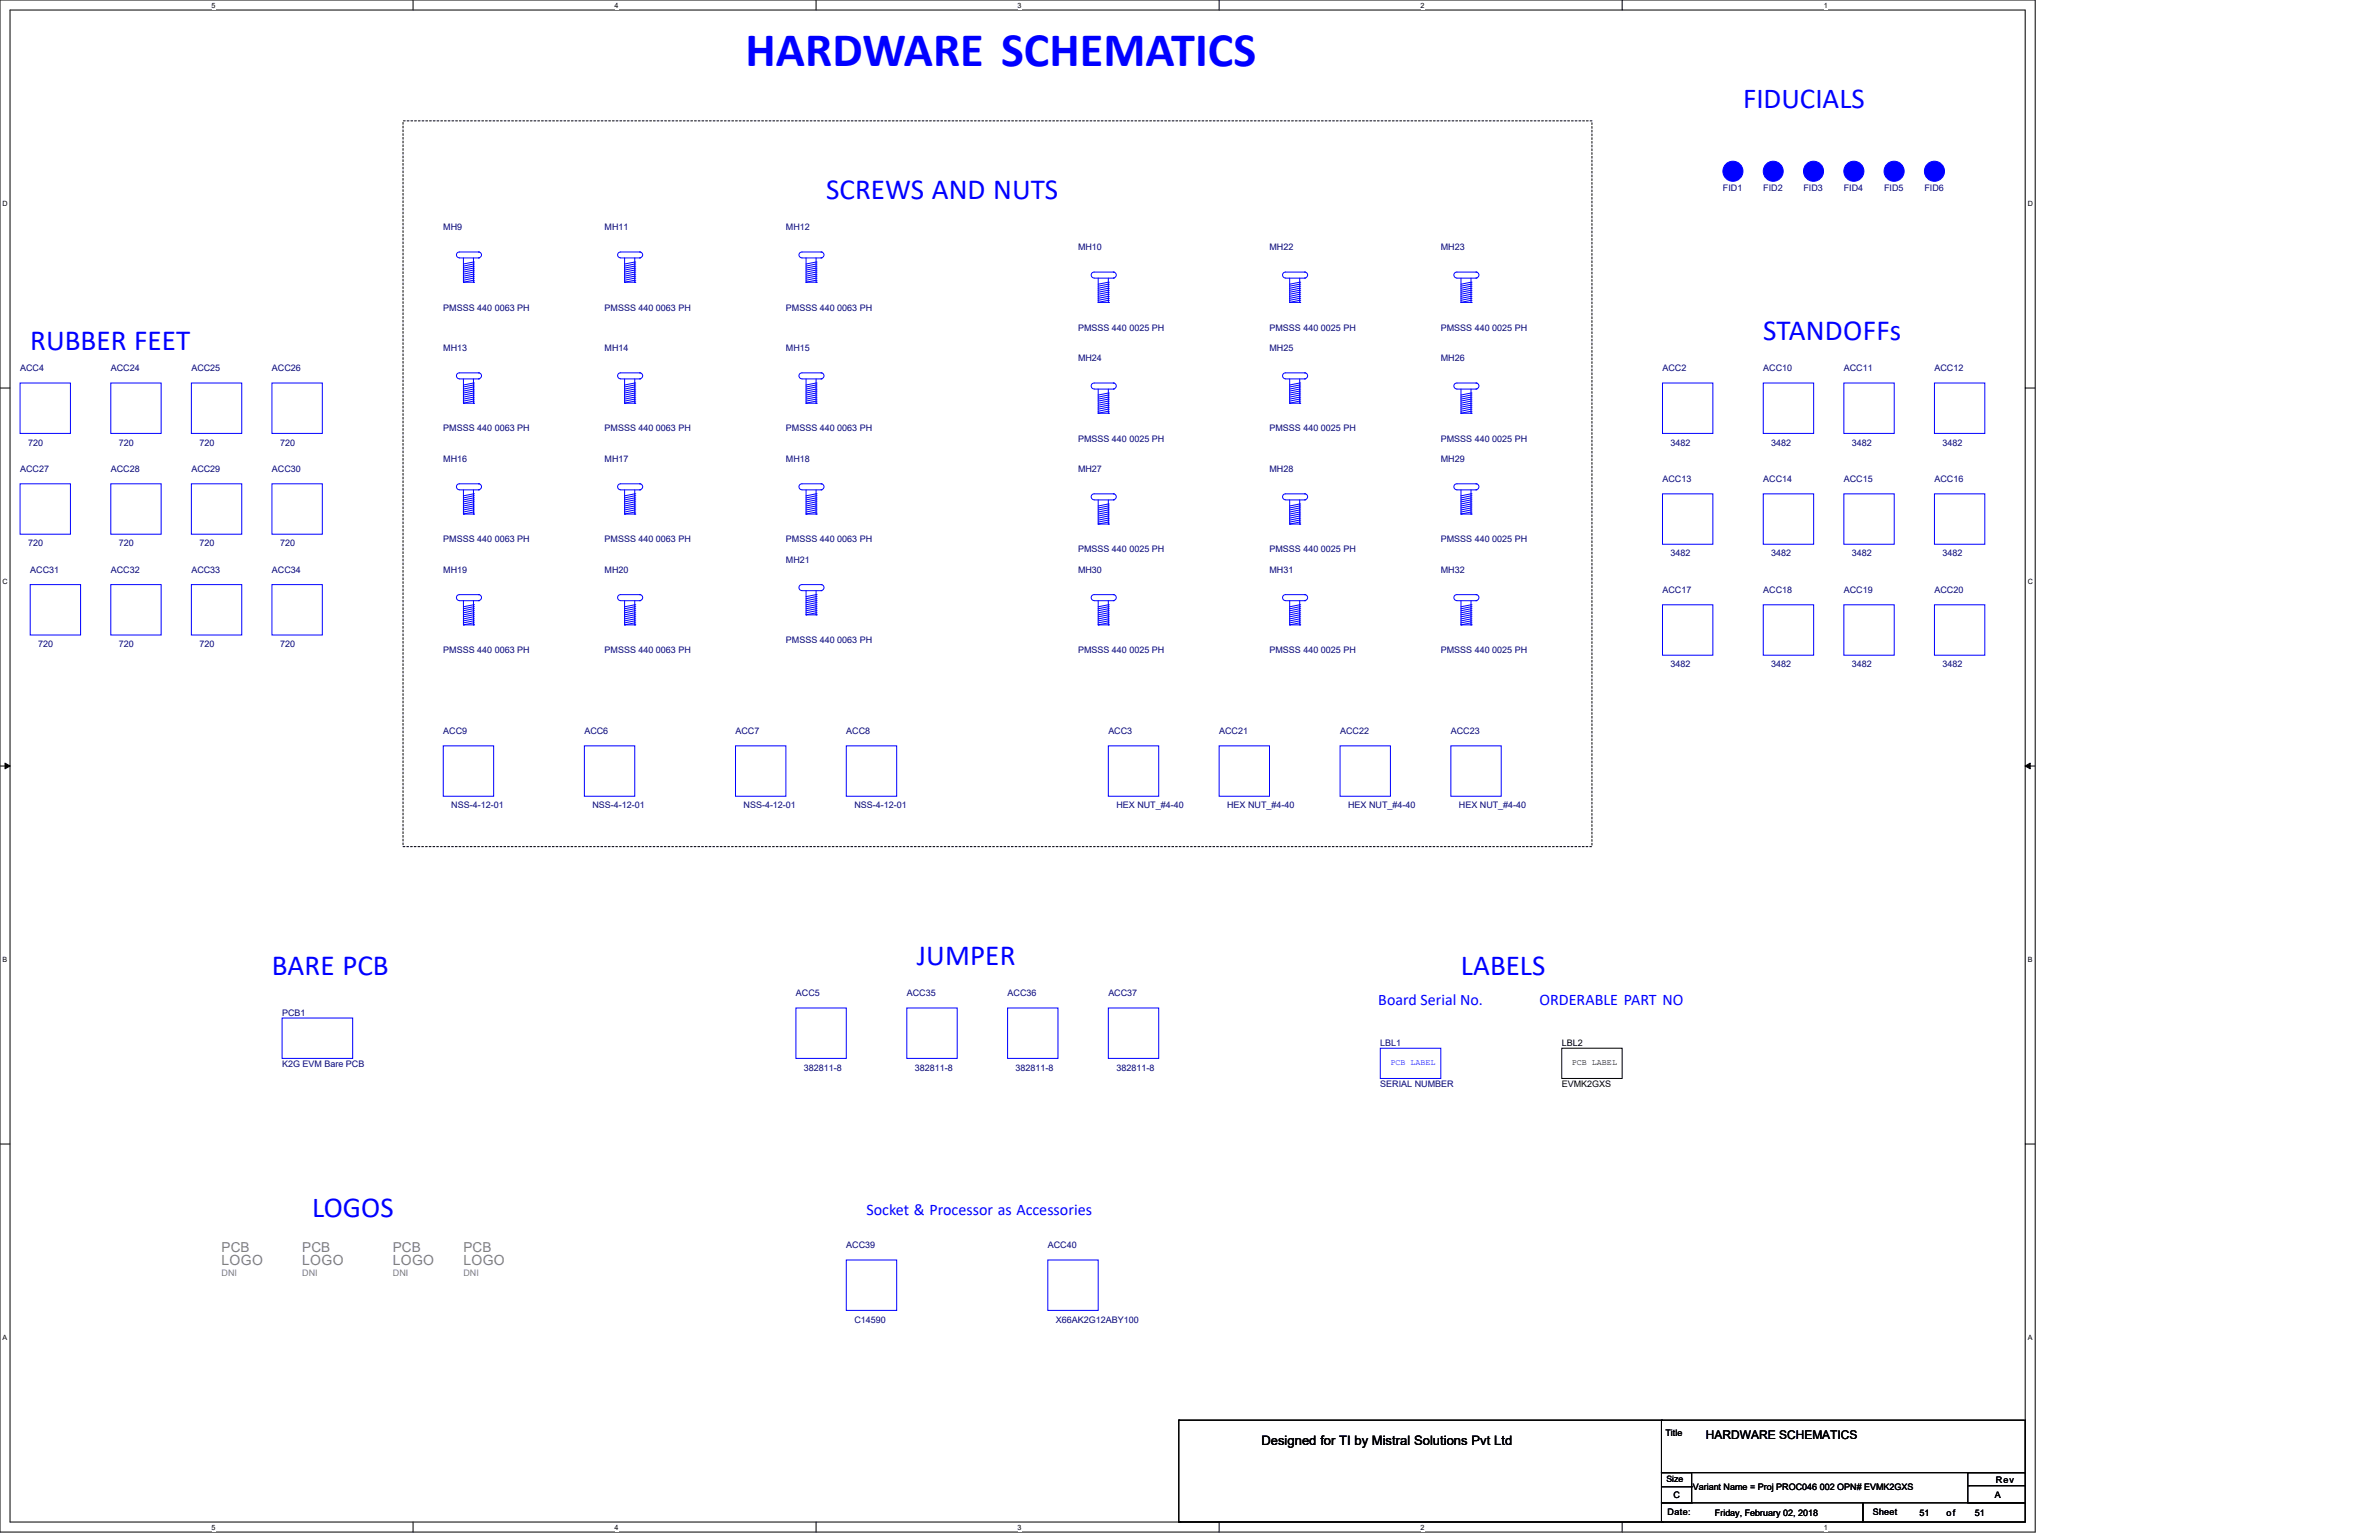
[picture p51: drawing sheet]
<svg xmlns="http://www.w3.org/2000/svg" width="432mm" height="279mm" viewBox="0 0 432 279" stroke-linecap="round" stroke-linejoin="round" font-family="sans-serif">
<defs><g id="words">
<text font-size="8.8" fill="#00f" x="135.3" y="12">HARDWARE SCHEMATICS</text>
<g font-size="5.3" fill="#00f">
<text x="149.9" y="36.1">SCREWS AND NUTS</text>
<text x="5.5" y="63.5">RUBBER FEET</text>
<text x="320" y="61.7">STANDOFFs</text>
<text x="49.4" y="176.9">BARE PCB</text>
<text x="166.4" y="175.1">JUMPER</text>
<text x="265.2" y="176.9">LABELS</text>
</g>
<g font-size="5.2" fill="#00f">
<text x="316.4" y="19.6">FIDUCIALS</text>
<text x="56.7" y="220.8">LOGOS</text>
</g>
<g font-size="2.9" fill="#00f">
<text x="250.2" y="182.3">Board Serial No.</text>
<text x="279.4" y="182.4">ORDERABLE PART NO</text>
<text x="157.3" y="220.4">Socket &amp; Processor as Accessories</text>
</g>
<g font-size="2.5" fill="#808080">
<text x="40.2" y="227.2">PCB</text>
<text x="54.9" y="227.2">PCB</text>
<text x="71.3" y="227.2">PCB</text>
<text x="84.1" y="227.2">PCB</text>
<text x="40.2" y="229.6">LOGO</text>
<text x="54.9" y="229.6">LOGO</text>
<text x="71.3" y="229.6">LOGO</text>
<text x="84.1" y="229.6">LOGO</text>
</g>
<text font-size="2.4" x="229" y="262.2">Designed for TI by Mistral Solutions Pvt Ltd</text>
<text font-size="2.2" x="309.6" y="261.1">HARDWARE SCHEMATICS</text>
<g font-size="1.6" fill="#000080">
<text x="312.7" y="34.6">FID1</text>
<text x="320" y="34.6">FID2</text>
<text x="327.3" y="34.6">FID3</text>
<text x="334.7" y="34.6">FID4</text>
<text x="342" y="34.6">FID5</text>
<text x="349.3" y="34.6">FID6</text>
<text x="80.5" y="41.7">MH9</text>
<text x="109.7" y="41.7">MH11</text>
<text x="142.6" y="41.7">MH12</text>
<text x="195.7" y="45.4">MH10</text>
<text x="230.4" y="45.4">MH22</text>
<text x="261.5" y="45.4">MH23</text>
<text x="80.5" y="56.3">PMSSS 440 0063 PH</text>
<text x="109.7" y="56.3">PMSSS 440 0063 PH</text>
<text x="142.6" y="56.3">PMSSS 440 0063 PH</text>
<text x="195.7" y="60">PMSSS 440 0025 PH</text>
<text x="230.4" y="60">PMSSS 440 0025 PH</text>
<text x="261.5" y="60">PMSSS 440 0025 PH</text>
<text x="80.5" y="63.6">MH13</text>
<text x="109.7" y="63.6">MH14</text>
<text x="142.6" y="63.6">MH15</text>
<text x="195.7" y="65.5">MH24</text>
<text x="230.4" y="63.6">MH25</text>
<text x="261.5" y="65.5">MH26</text>
<text x="3.6" y="67.3">ACC4</text>
<text x="20.1" y="67.3">ACC24</text>
<text x="34.7" y="67.3">ACC25</text>
<text x="49.4" y="67.3">ACC26</text>
<text x="301.8" y="67.3">ACC2</text>
<text x="320" y="67.3">ACC10</text>
<text x="334.7" y="67.3">ACC11</text>
<text x="351.1" y="67.3">ACC12</text>
<text x="5.1" y="80.8">720</text>
<text x="21.6" y="80.8">720</text>
<text x="36.2" y="80.8">720</text>
<text x="50.8" y="80.8">720</text>
<text x="80.5" y="78.3">PMSSS 440 0063 PH</text>
<text x="80.5" y="83.8">MH16</text>
<text x="109.7" y="78.3">PMSSS 440 0063 PH</text>
<text x="109.7" y="83.8">MH17</text>
<text x="142.6" y="78.3">PMSSS 440 0063 PH</text>
<text x="142.6" y="83.8">MH18</text>
<text x="195.7" y="80.1">PMSSS 440 0025 PH</text>
<text x="230.4" y="78.3">PMSSS 440 0025 PH</text>
<text x="261.5" y="80.1">PMSSS 440 0025 PH</text>
<text x="261.5" y="83.8">MH29</text>
<text x="303.2" y="80.8">3482</text>
<text x="321.5" y="80.8">3482</text>
<text x="336.1" y="80.8">3482</text>
<text x="352.6" y="80.8">3482</text>
<text x="3.6" y="85.6">ACC27</text>
<text x="20.1" y="85.6">ACC28</text>
<text x="34.7" y="85.6">ACC29</text>
<text x="49.4" y="85.6">ACC30</text>
<text x="195.7" y="85.6">MH27</text>
<text x="230.4" y="85.6">MH28</text>
<text x="301.8" y="87.4">ACC13</text>
<text x="320" y="87.4">ACC14</text>
<text x="334.7" y="87.4">ACC15</text>
<text x="351.1" y="87.4">ACC16</text>
<text x="5.1" y="99.1">720</text>
<text x="21.6" y="99.1">720</text>
<text x="36.2" y="99.1">720</text>
<text x="50.8" y="99.1">720</text>
<text x="80.5" y="98.4">PMSSS 440 0063 PH</text>
<text x="109.7" y="98.4">PMSSS 440 0063 PH</text>
<text x="142.6" y="98.4">PMSSS 440 0063 PH</text>
<text x="195.7" y="100.2">PMSSS 440 0025 PH</text>
<text x="230.4" y="100.2">PMSSS 440 0025 PH</text>
<text x="261.5" y="98.4">PMSSS 440 0025 PH</text>
<text x="303.2" y="101">3482</text>
<text x="321.5" y="101">3482</text>
<text x="336.1" y="101">3482</text>
<text x="352.6" y="101">3482</text>
<text x="5.5" y="103.9">ACC31</text>
<text x="20.1" y="103.9">ACC32</text>
<text x="34.7" y="103.9">ACC33</text>
<text x="49.4" y="103.9">ACC34</text>
<text x="80.5" y="103.9">MH19</text>
<text x="109.7" y="103.9">MH20</text>
<text x="142.6" y="102.1">MH21</text>
<text x="195.7" y="103.9">MH30</text>
<text x="230.4" y="103.9">MH31</text>
<text x="261.5" y="103.9">MH32</text>
<text x="301.8" y="107.5">ACC17</text>
<text x="320" y="107.5">ACC18</text>
<text x="334.7" y="107.5">ACC19</text>
<text x="351.1" y="107.5">ACC20</text>
<text x="6.9" y="117.4">720</text>
<text x="21.6" y="117.4">720</text>
<text x="36.2" y="117.4">720</text>
<text x="50.8" y="117.4">720</text>
<text x="80.5" y="118.5">PMSSS 440 0063 PH</text>
<text x="109.7" y="118.5">PMSSS 440 0063 PH</text>
<text x="142.6" y="116.7">PMSSS 440 0063 PH</text>
<text x="195.7" y="118.5">PMSSS 440 0025 PH</text>
<text x="230.4" y="118.5">PMSSS 440 0025 PH</text>
<text x="261.5" y="118.5">PMSSS 440 0025 PH</text>
<text x="303.2" y="121.1">3482</text>
<text x="321.5" y="121.1">3482</text>
<text x="336.1" y="121.1">3482</text>
<text x="352.6" y="121.1">3482</text>
<text x="80.5" y="133.1">ACC9</text>
<text x="106.1" y="133.1">ACC6</text>
<text x="133.5" y="133.1">ACC7</text>
<text x="153.6" y="133.1">ACC8</text>
<text x="201.2" y="133.1">ACC3</text>
<text x="221.3" y="133.1">ACC21</text>
<text x="243.2" y="133.1">ACC22</text>
<text x="263.3" y="133.1">ACC23</text>
<text x="81.9" y="146.7">NSS-4-12-01</text>
<text x="107.5" y="146.7">NSS-4-12-01</text>
<text x="135" y="146.7">NSS-4-12-01</text>
<text x="155.1" y="146.7">NSS-4-12-01</text>
<text x="202.6" y="146.7">HEX NUT_#4-40</text>
<text x="222.7" y="146.7">HEX NUT_#4-40</text>
<text x="244.7" y="146.7">HEX NUT_#4-40</text>
<text x="264.8" y="146.7">HEX NUT_#4-40</text>
<text x="51.2" y="184.4">PCB1</text>
<text x="144.5" y="180.7">ACC5</text>
<text x="164.6" y="180.7">ACC35</text>
<text x="182.9" y="180.7">ACC36</text>
<text x="201.2" y="180.7">ACC37</text>
<text x="250.5" y="189.8">LBL1</text>
<text x="51.2" y="193.5">K2G EVM Bare PCB</text>
<text x="145.9" y="194.2">382811-8</text>
<text x="166.1" y="194.2">382811-8</text>
<text x="184.3" y="194.2">382811-8</text>
<text x="202.6" y="194.2">382811-8</text>
<text x="250.5" y="197.1">SERIAL NUMBER</text>
<text x="153.6" y="226.4">ACC39</text>
<text x="190.2" y="226.4">ACC40</text>
<text x="155.1" y="239.9">C14590</text>
<text x="191.6" y="239.9">X66AK2G12ABY100</text>
</g>
<g font-size="1.6">
<text x="283.5" y="189.8">LBL2</text>
<text x="283.5" y="197.1">EVMK2GXS</text>
<text x="302.3" y="260.6">Title</text>
<text x="302.5" y="269">Size</text>
<text x="362.3" y="269">Rev</text>
<text x="302.7" y="274.9">Date:</text>
<text x="303.8" y="271.8">C</text>
<text x="307.2" y="270.3">Variant Name = Proj PROC046 002 OPN# EVMK2GXS</text>
<text x="311.3" y="275.1">Friday, February 02, 2018</text>
<text x="340" y="274.9">Sheet</text>
<text x="348.4" y="275.1">51</text>
<text x="353.3" y="275.1">of</text>
<text x="358.4" y="275.1">51</text>
<text x="362.1" y="271.8">A</text>
</g>
<g font-size="1.6" fill="#808080">
<text x="40.2" y="231.5">DNI</text>
<text x="54.9" y="231.5">DNI</text>
<text x="71.3" y="231.5">DNI</text>
<text x="84.1" y="231.5">DNI</text>
</g>
<text font-size="1.5" fill="#00f" x="252.4" y="193.2">PCB LABEL</text>
<text font-size="1.5" x="285.3" y="193.2">PCB LABEL</text>
<g font-size="1.3">
<text x="38.4" y="1.4">5</text>
<text x="111.5" y="1.4">4</text>
<text x="184.7" y="1.4">3</text>
<text x="257.9" y="1.4">2</text>
<text x="331" y="1.4">1</text>
<text x=".5" y="37.3">D</text>
<text x="368" y="37.3">D</text>
<text x=".5" y="105.9">C</text>
<text x="368" y="105.9">C</text>
<text x=".5" y="174.5">B</text>
<text x="368" y="174.5">B</text>
<text x=".5" y="243">A</text>
<text x="368" y="243">A</text>
<text x="38.4" y="277.5">5</text>
<text x="111.5" y="277.5">4</text>
<text x="184.7" y="277.5">3</text>
<text x="257.9" y="277.5">2</text>
<text x="331" y="277.5">1</text>
</g>
</g></defs>
<path d="M0 0h369.4v278h-369.4zM1.8 1.8h365.8v274.3h-365.8z" fill="none" stroke="#000" stroke-width=".18"/>
<g fill="#fff">
<path d="M38.4 .2h.7v1.5h-.7z"/>
<path d="M38.4 276.3h.7v1.5h-.7z"/>
</g>
<path d="M75 0v1.8M75 276.1v1.9" fill="none" stroke="#000" stroke-width=".18"/>
<g fill="#fff">
<path d="M111.5 .2h.8v1.5h-.8z"/>
<path d="M111.5 276.3h.8v1.5h-.8z"/>
</g>
<path d="M148.1 0v1.8M148.1 276.1v1.9" fill="none" stroke="#000" stroke-width=".18"/>
<g fill="#fff">
<path d="M184.7 .2h.7v1.5h-.7z"/>
<path d="M184.7 276.3h.7v1.5h-.7z"/>
</g>
<path d="M221.3 0v1.8M221.3 276.1v1.9" fill="none" stroke="#000" stroke-width=".18"/>
<g fill="#fff">
<path d="M257.9 .2h.7v1.5h-.7z"/>
<path d="M257.9 276.3h.7v1.5h-.7z"/>
</g>
<path d="M294.4 0v1.8M294.4 276.1v1.9" fill="none" stroke="#000" stroke-width=".18"/>
<g fill="#fff">
<path d="M331 .2h.7v1.5h-.7z"/>
<path d="M331 276.3h.7v1.5h-.7z"/>
<path d="M.5 36.1h.9v1.5h-.9z"/>
<path d="M368 36.1h1v1.5h-1z"/>
<path d="M.5 104.7h.9v1.5h-.9z"/>
<path d="M368 104.7h1v1.5h-1z"/>
</g>
<path d="M0 70.4h1.8M367.6 70.4h1.8" fill="none" stroke="#000" stroke-width=".18"/>
<g fill="#fff">
<path d="M.5 173.3h.8v1.4h-.8z"/>
<path d="M368 173.3h.9v1.4h-.9z"/>
</g>
<path d="M0 139h1.8M.9 138.5l.9 .5-.9 .5zM367.6 139l.9-.5v1zM367.6 139h1.8" fill="none" stroke="#000" stroke-width=".18"/>
<path d="M.9 138.5l.9 .5-.9 .5zM367.6 139l.9-.5v1z" fill="#000"/>
<g fill="#fff">
<path d="M.5 241.9h.8v1.4h-.8z"/>
<path d="M368 241.9h.9v1.4h-.9z"/>
</g>
<g fill="none" stroke="#000" stroke-width=".18">
<path d="M0 207.6h1.8M367.6 207.6h1.8M214 257.7h.1M214 257.7h87.8M214 257.7v18.4M301.6 257.7h66v9.5h-66zM214 276.1h.1M214.1 276.1h.1M214.1 276.1h87.8M301.6 267.2h5.4v5.5h-5.4zM301.6 272.7h36.5v3.4h-36.5zM301.6 269.7h5.4"/>
<path d="M307 269.7h.1M338.1 272.7h29.5v3.4h-29.5zM357.2 267.2h10.4v5.5h-10.4zM357.3 269.6h.1M357.3 269.6h10.3"/>
</g>
<path d="M73.2 21.9h215.7v131.7h-215.7z" fill="none" stroke="#000" stroke-width=".18" stroke-dasharray=".3 .3"/>
<g fill="none" stroke="#00f" stroke-width=".18">
<path d="M3.6 69.5h9.2v9.1h-9.2zM84.1 73.2h.1M84.1 68.7v4.5M84.1 73.2h1.8M85.9 73.2h.1M85.9 69.5h.1M85.9 69.8h.1M85.9 70.2h.1M85.9 70.6h.1M85.9 71h.1M85.9 71.3h.1M85.9 71.7h.1"/>
<path d="M85.9 72.1h.1M85.9 72.4h.1M85.9 72.8h.1M85.9 68.7v4.5M85.9 69.5l-1.8 .3M85.9 69.8l-1.8 .4M85.9 70.2l-1.8 .4M85.9 70.6l-1.8 .4M85.9 71l-1.8 .3M85.9 71.3l-1.8 .4M85.9 71.7l-1.8 .4M85.9 72.1l-1.8 .3"/>
<path d="M85.9 72.4l-1.8 .4M85.9 72.8l-1.8 .4M86.9 67.6a.54 .54 0 0 1 .5 .6 .54 .54 0 0 1-.5 .5M86.9 67.6h-3.5a.54 .54 0 0 0-.6 .6 .54 .54 0 0 0 .6 .5h3.5M86.9 67.6h.1M86.9 68.7h.1M320 109.7h9.2v9.2h-9.2zM133.5 135.3h9.1v9.2h-9.1z"/>
</g>
<circle cx="343.8" cy="31.1" r="1.82" fill="#00f"/>
<circle cx="343.8" cy="31.1" r="1.82" fill="none" stroke="#00f" stroke-width=".18"/>
<circle cx="343.8" cy="31.1" r=".72" fill="#00f"/>
<g fill="none" stroke="#00f" stroke-width=".18">
<path d="M265.2 54.9h.1M265.2 50.5v4.4M265.2 54.9h1.8M267 54.9h.1M267 51.2h.1M267 51.6h.1M267 51.9h.1M267 52.3h.1M267 52.7h.1M267 53h.1M267 53.4h.1M267 53.8h.1"/>
<path d="M267 54.1h.1M267 54.5h.1M267 50.5v4.4M267 51.2l-1.8 .4M267 51.6l-1.8 .3M267 51.9l-1.8 .4M267 52.3l-1.8 .4M267 52.7l-1.8 .3M267 53l-1.8 .4M267 53.4l-1.8 .4M267 53.8l-1.8 .3M267 54.1l-1.8 .4"/>
<path d="M267 54.5l-1.8 .4M267.9 49.4a.54 .54 0 0 1 .5 .5 .54 .54 0 0 1-.5 .5M267.9 49.4h-3.5a.54 .54 0 0 0-.5 .5 .54 .54 0 0 0 .5 .5l3.5 .1M267.9 49.4h.1M267.9 50.5h.1M34.7 87.8h9.2v9.1h-9.2z"/>
<circle cx="343.8" cy="31.1" r=".72"/>
</g>
<circle cx="351.1" cy="31.1" r="1.82" fill="#00f"/>
<circle cx="351.1" cy="31.1" r="1.82" fill="none" stroke="#00f" stroke-width=".18"/>
<circle cx="351.1" cy="31.1" r=".72" fill="#00f"/>
<g fill="none" stroke="#00f" stroke-width=".18">
<path d="M84.1 51.2h.1M84.1 46.8v4.4M84.1 51.2h1.8M85.9 51.2h.1M85.9 47.5h.1M85.9 47.9h.1M85.9 48.3h.1M85.9 48.6h.1M85.9 49h.1M85.9 49.4h.1M85.9 49.7h.1M85.9 50.1h.1"/>
<path d="M85.9 50.5h.1M85.9 50.8h.1M85.9 46.8v4.4M85.9 47.5l-1.8 .4M85.9 47.9l-1.8 .4M85.9 48.3l-1.8 .3M85.9 48.6l-1.8 .4M85.9 49l-1.8 .4M85.9 49.4l-1.8 .3M85.9 49.7l-1.8 .4M85.9 50.1l-1.8 .4M85.9 50.5l-1.8 .3"/>
<path d="M85.9 50.8l-1.8 .4M86.9 45.7a.53 .53 0 0 1 .5 .5 .53 .53 0 0 1-.5 .6M86.9 45.7h-3.5a.53 .53 0 0 0-.6 .5 .53 .53 0 0 0 .6 .6h3.5M86.9 45.7h.1M86.9 46.8h.1M49.4 69.5h9.1v9.1h-9.1zM113.4 73.2h.1M113.4 68.7v4.5M113.4 73.2h1.8M115.2 73.2h.1M115.2 69.5h.1M115.2 69.8h.1"/>
<path d="M115.2 70.2h.1M115.2 70.6h.1M115.2 71h.1M115.2 71.3h.1M115.2 71.7h.1M115.2 72.1h.1M115.2 72.4h.1M115.2 72.8h.1M115.2 68.7v4.5M115.2 69.5l-1.8 .3M115.2 69.8l-1.8 .4M115.2 70.2l-1.8 .4"/>
<path d="M115.2 70.6l-1.8 .4M115.2 71l-1.8 .3M115.2 71.3l-1.8 .4M115.2 71.7l-1.8 .4M115.2 72.1l-1.8 .3M115.2 72.4l-1.8 .4M115.2 72.8l-1.8 .4M116.1 67.6a.54 .54 0 0 1 .5 .6 .54 .54 0 0 1-.5 .5M116.1 67.6h-3.5a.54 .54 0 0 0-.5 .6 .54 .54 0 0 0 .5 .5h3.5M116.1 67.6h.1M116.1 68.7h.1M146.3 73.2h.1"/>
<path d="M146.3 73.2h1.8M146.3 68.7v4.5M148.1 73.2h.1M148.1 69.5h.1M148.1 69.8h.1M148.1 70.2h.1M148.1 70.6h.1M148.1 71h.1M148.1 71.3h.1M148.1 71.7h.1M148.1 72.1h.1M148.1 72.4h.1"/>
<path d="M148.1 72.8h.1M148.1 68.7v4.5M148.1 69.5l-1.8 .3M148.1 69.8l-1.8 .4M148.1 70.2l-1.8 .4M148.1 70.6l-1.8 .4M148.1 71l-1.8 .3M148.1 71.3l-1.8 .4M148.1 71.7l-1.8 .4M148.1 72.1l-1.8 .3M148.1 72.4l-1.8 .4M148.1 72.8l-1.8 .4"/>
<path d="M149 67.6a.54 .54 0 0 1 .6 .6 .54 .54 0 0 1-.6 .5M149 67.6h-3.4a.54 .54 0 0 0-.6 .6 .54 .54 0 0 0 .6 .5h3.4M149 67.6h.1M149 68.7h.1M198.6 70.6h3.5M199.3 75h.1M199.3 70.6v4.4M199.3 75h1.9M201.2 75h.1M201.2 71.3h.1M201.2 71.7h.1M201.2 72.1h.1"/>
<path d="M201.2 72.4h.1M201.2 72.8h.1M201.2 73.2h.1M201.2 73.5h.1M201.2 73.9h.1M201.2 74.2h.1M201.2 74.6h.1M201.2 70.6v4.4M201.2 71.3l-1.9 .4M201.2 71.7l-1.9 .4M201.2 72.1l-1.9 .3M201.2 72.4l-1.9 .4"/>
<path d="M201.2 72.8l-1.9 .4M201.2 73.2l-1.9 .3M201.2 73.5l-1.9 .4M201.2 73.9l-1.9 .3M201.2 74.2l-1.9 .4M201.2 74.6l-1.9 .4M202.1 69.5a.54 .54 0 0 1 .5 .5 .54 .54 0 0 1-.5 .6M202.1 69.5h-3.5a.54 .54 0 0 0-.5 .5 .54 .54 0 0 0 .5 .6M202.1 69.5h.1M202.1 70.6h.1M234.1 73.2h.1M234.1 73.2h1.8"/>
<path d="M234.1 68.7v4.5M235.9 73.2h.1M235.9 69.5h.1M235.9 69.8h.1M235.9 70.2h.1M235.9 70.6h.1M235.9 71h.1M235.9 71.3h.1M235.9 71.7h.1M235.9 72.1h.1M235.9 72.4h.1M235.9 72.8h.1"/>
<path d="M235.9 68.7v4.5M235.9 69.5l-1.8 .3M235.9 69.8l-1.8 .4M235.9 70.2l-1.8 .4M235.9 70.6l-1.8 .4M235.9 71l-1.8 .3M235.9 71.3l-1.8 .4M235.9 71.7l-1.8 .4M235.9 72.1l-1.8 .3M235.9 72.4l-1.8 .4M235.9 72.8l-1.8 .4M236.8 67.6a.54 .54 0 0 1 .5 .6 .54 .54 0 0 1-.5 .5"/>
<path d="M236.8 67.6h-3.5a.54 .54 0 0 0-.5 .6 .54 .54 0 0 0 .5 .5h3.5M236.8 67.6h.1M236.8 68.7h.1M320 69.5h9.2v9.1h-9.2zM49.4 87.8h9.1v9.1h-9.1zM83.4 88.9h3.5M84.1 93.3h.1M84.1 88.9v4.4M84.1 93.3h1.8M85.9 93.3h.1M85.9 89.6h.1M85.9 90h.1"/>
<path d="M85.9 90.3h.1M85.9 90.7h.1M85.9 91.1h.1M85.9 91.4h.1M85.9 91.8h.1M85.9 92.2h.1M85.9 92.5h.1M85.9 92.9h.1M85.9 88.9v4.4M85.9 89.6l-1.8 .4M85.9 90l-1.8 .3M85.9 90.3l-1.8 .4"/>
<path d="M85.9 90.7l-1.8 .4M85.9 91.1l-1.8 .3M85.9 91.4l-1.8 .4M85.9 91.8l-1.8 .4M85.9 92.2l-1.8 .3M85.9 92.5l-1.8 .4M85.9 92.9l-1.8 .4M86.9 87.8a.54 .54 0 0 1 .5 .5 .54 .54 0 0 1-.5 .6M86.9 87.8h-3.5a.54 .54 0 0 0-.6 .5 .54 .54 0 0 0 .6 .6M86.9 87.8h.1M86.9 88.9h.1M5.5 106.1h9.1v9.1h-9.1z"/>
<path d="M334.7 109.7h9.1v9.2h-9.1zM351.1 109.7h9.2v9.2h-9.2zM80.5 135.3h9.1v9.2h-9.1zM153.6 135.3h9.2v9.2h-9.2zM144.5 182.9h9.1v9.1h-9.1zM153.6 228.6h9.2v9.1h-9.2z"/>
<circle cx="351.1" cy="31.1" r=".72"/>
</g>
<circle cx="314.5" cy="31.1" r="1.82" fill="#00f"/>
<circle cx="314.5" cy="31.1" r="1.82" fill="none" stroke="#00f" stroke-width=".18"/>
<circle cx="314.5" cy="31.1" r=".72" fill="#00f"/>
<g fill="none" stroke="#00f" stroke-width=".18">
<path d="M113.4 51.2h.1M113.4 46.8v4.4M113.4 51.2h1.8M115.2 51.2h.1M115.2 47.5h.1M115.2 47.9h.1M115.2 48.3h.1M115.2 48.6h.1M115.2 49h.1M115.2 49.4h.1M115.2 49.7h.1M115.2 50.1h.1"/>
<path d="M115.2 50.5h.1M115.2 50.8h.1M115.2 46.8v4.4M115.2 47.5l-1.8 .4M115.2 47.9l-1.8 .4M115.2 48.3l-1.8 .3M115.2 48.6l-1.8 .4M115.2 49l-1.8 .4M115.2 49.4l-1.8 .3M115.2 49.7l-1.8 .4M115.2 50.1l-1.8 .4M115.2 50.5l-1.8 .3"/>
<path d="M115.2 50.8l-1.8 .4M116.1 45.7a.53 .53 0 0 1 .5 .5 .53 .53 0 0 1-.5 .6M116.1 45.7h-3.5a.53 .53 0 0 0-.5 .5 .53 .53 0 0 0 .5 .6h3.5M116.1 45.7h.1M116.1 46.8h.1M199.3 54.9h.1M199.3 50.5v4.4M199.3 54.9h1.9M201.2 54.9h.1M201.2 51.2h.1M201.2 51.6h.1M201.2 51.9h.1"/>
<path d="M201.2 52.3h.1M201.2 52.7h.1M201.2 53h.1M201.2 53.4h.1M201.2 53.8h.1M201.2 54.1h.1M201.2 54.5h.1M201.2 50.5v4.4M201.2 51.2l-1.9 .4M201.2 51.6l-1.9 .3M201.2 51.9l-1.9 .4M201.2 52.3l-1.9 .4"/>
<path d="M201.2 52.7l-1.9 .3M201.2 53l-1.9 .4M201.2 53.4l-1.9 .4M201.2 53.8l-1.9 .3M201.2 54.1l-1.9 .4M201.2 54.5l-1.9 .4M202.1 49.4a.54 .54 0 0 1 .5 .5 .54 .54 0 0 1-.5 .5M202.1 49.4h-3.5a.54 .54 0 0 0-.5 .5 .54 .54 0 0 0 .5 .5l3.5 .1M202.1 49.4h.1M202.1 50.5h.1M234.1 54.9h.1M234.1 54.9h1.8"/>
<path d="M234.1 50.5v4.4M235.9 54.9h.1M235.9 51.2h.1M235.9 51.6h.1M235.9 51.9h.1M235.9 52.3h.1M235.9 52.7h.1M235.9 53h.1M235.9 53.4h.1M235.9 53.8h.1M235.9 54.1h.1M235.9 54.5h.1"/>
<path d="M235.9 50.5v4.4M235.9 51.2l-1.8 .4M235.9 51.6l-1.8 .3M235.9 51.9l-1.8 .4M235.9 52.3l-1.8 .4M235.9 52.7l-1.8 .3M235.9 53l-1.8 .4M235.9 53.4l-1.8 .4M235.9 53.8l-1.8 .3M235.9 54.1l-1.8 .4M235.9 54.5l-1.8 .4M236.8 49.4a.54 .54 0 0 1 .5 .5 .54 .54 0 0 1-.5 .5"/>
<path d="M236.8 49.4h-3.5a.54 .54 0 0 0-.5 .5 .54 .54 0 0 0 .5 .5l3.5 .1M236.8 49.4h.1M236.8 50.5h.1M20.1 69.5h9.2v9.1h-9.2zM34.7 69.5h9.2v9.1h-9.2zM264.4 70.6h3.5M265.2 75h.1M265.2 70.6v4.4M265.2 75h1.8M267 75h.1M267 71.3h.1M267 71.7h.1"/>
<path d="M267 72.1h.1M267 72.4h.1M267 72.8h.1M267 73.2h.1M267 73.5h.1M267 73.9h.1M267 74.2h.1M267 74.6h.1M267 70.6v4.4M267 71.3l-1.8 .4M267 71.7l-1.8 .4M267 72.1l-1.8 .3"/>
<path d="M267 72.4l-1.8 .4M267 72.8l-1.8 .4M267 73.2l-1.8 .3M267 73.5l-1.8 .4M267 73.9l-1.8 .3M267 74.2l-1.8 .4M267 74.6l-1.8 .4M267.9 69.5a.54 .54 0 0 1 .5 .5 .54 .54 0 0 1-.5 .6M267.9 69.5h-3.5a.54 .54 0 0 0-.5 .5 .54 .54 0 0 0 .5 .6M267.9 69.5h.1M267.9 70.6h.1M301.8 69.5h9.1v9.1h-9.1z"/>
<path d="M334.7 69.5h9.1v9.1h-9.1zM351.1 69.5h9.2v9.1h-9.2zM3.6 87.8h9.2v9.1h-9.2zM112.6 88.9h3.5M113.4 93.3h.1M113.4 88.9v4.4M113.4 93.3h1.8M115.2 93.3h.1M115.2 89.6h.1M115.2 90h.1M115.2 90.3h.1M115.2 90.7h.1"/>
<path d="M115.2 91.1h.1M115.2 91.4h.1M115.2 91.8h.1M115.2 92.2h.1M115.2 92.5h.1M115.2 92.9h.1M115.2 88.9v4.4M115.2 89.6l-1.8 .4M115.2 90l-1.8 .3M115.2 90.3l-1.8 .4M115.2 90.7l-1.8 .4M115.2 91.1l-1.8 .3"/>
<path d="M115.2 91.4l-1.8 .4M115.2 91.8l-1.8 .4M115.2 92.2l-1.8 .3M115.2 92.5l-1.8 .4M115.2 92.9l-1.8 .4M116.1 87.8a.54 .54 0 0 1 .5 .5 .54 .54 0 0 1-.5 .6M116.1 87.8h-3.5a.54 .54 0 0 0-.5 .5 .54 .54 0 0 0 .5 .6M116.1 87.8h.1M116.1 88.9h.1M145.6 88.9h3.4M146.3 93.3h.1M146.3 93.3h1.8"/>
<path d="M146.3 88.9v4.4M148.1 93.3h.1M148.1 89.6h.1M148.1 90h.1M148.1 90.3h.1M148.1 90.7h.1M148.1 91.1h.1M148.1 91.4h.1M148.1 91.8h.1M148.1 92.2h.1M148.1 92.5h.1M148.1 92.9h.1"/>
<path d="M148.1 88.9v4.4M148.1 89.6l-1.8 .4M148.1 90l-1.8 .3M148.1 90.3l-1.8 .4M148.1 90.7l-1.8 .4M148.1 91.1l-1.8 .3M148.1 91.4l-1.8 .4M148.1 91.8l-1.8 .4M148.1 92.2l-1.8 .3M148.1 92.5l-1.8 .4M148.1 92.9l-1.8 .4M149 87.8a.54 .54 0 0 1 .6 .5 .54 .54 0 0 1-.6 .6"/>
<path d="M149 87.8h-3.4a.54 .54 0 0 0-.6 .5 .54 .54 0 0 0 .6 .6M149 87.8h.1M149 88.9h.1M198.6 90.7h3.5M199.3 95.1h.1M199.3 90.7v4.4M199.3 95.1h1.9M201.2 95.1h.1M201.2 91.4h.1M201.2 91.8h.1M201.2 92.2h.1M201.2 92.5h.1"/>
<path d="M201.2 92.9h.1M201.2 93.3h.1M201.2 93.6h.1M201.2 94h.1M201.2 94.4h.1M201.2 94.7h.1M201.2 90.7v4.4M201.2 91.4l-1.9 .4M201.2 91.8l-1.9 .4M201.2 92.2l-1.9 .3M201.2 92.5l-1.9 .4M201.2 92.9l-1.9 .4"/>
<path d="M201.2 93.3l-1.9 .3M201.2 93.6l-1.9 .4M201.2 94l-1.9 .4M201.2 94.4l-1.9 .3M201.2 94.7l-1.9 .4M202.1 89.6a.54 .54 0 0 1 .5 .5 .54 .54 0 0 1-.5 .6M202.1 89.6h-3.5a.54 .54 0 0 0-.5 .5 .54 .54 0 0 0 .5 .6M202.1 89.6h.1M202.1 90.7h.1M233.3 90.7h3.5M234.1 95.1h.1M234.1 95.1h1.8"/>
<path d="M234.1 90.7v4.4M235.9 95.1h.1M235.9 91.4h.1M235.9 91.8h.1M235.9 92.2h.1M235.9 92.5h.1M235.9 92.9h.1M235.9 93.3h.1M235.9 93.6h.1M235.9 94h.1M235.9 94.4h.1M235.9 94.7h.1"/>
<path d="M235.9 90.7v4.4M235.9 91.4l-1.8 .4M235.9 91.8l-1.8 .4M235.9 92.2l-1.8 .3M235.9 92.5l-1.8 .4M235.9 92.9l-1.8 .4M235.9 93.3l-1.8 .3M235.9 93.6l-1.8 .4M235.9 94l-1.8 .4M235.9 94.4l-1.8 .3M235.9 94.7l-1.8 .4M236.8 89.6a.54 .54 0 0 1 .5 .5 .54 .54 0 0 1-.5 .6"/>
<path d="M236.8 89.6h-3.5a.54 .54 0 0 0-.5 .5 .54 .54 0 0 0 .5 .6M236.8 89.6h.1M236.8 90.7h.1M264.4 88.9h3.5M265.2 93.3h.1M265.2 88.9v4.4M265.2 93.3h1.8M267 93.3h.1M267 89.6h.1M267 90h.1M267 90.3h.1M267 90.7h.1"/>
<path d="M267 91.1h.1M267 91.4h.1M267 91.8h.1M267 92.2h.1M267 92.5h.1M267 92.9h.1M267 88.9v4.4M267 89.6l-1.8 .4M267 90l-1.8 .3M267 90.3l-1.8 .4M267 90.7l-1.8 .4M267 91.1l-1.8 .3"/>
<path d="M267 91.4l-1.8 .4M267 91.8l-1.8 .4M267 92.2l-1.8 .3M267 92.5l-1.8 .4M267 92.9l-1.8 .4M267.9 87.8a.54 .54 0 0 1 .5 .5 .54 .54 0 0 1-.5 .6M267.9 87.8h-3.5a.54 .54 0 0 0-.5 .5 .54 .54 0 0 0 .5 .6M267.9 87.8h.1M267.9 88.9h.1M301.8 89.6h9.1v9.1h-9.1zM320 89.6h9.2v9.1h-9.2zM334.7 89.6h9.1v9.1h-9.1z"/>
<path d="M351.1 89.6h9.2v9.1h-9.2zM20.1 106.1h9.2v9.1h-9.2zM34.7 106.1h9.2v9.1h-9.2zM49.4 106.1h9.1v9.1h-9.1zM83.4 109h3.5M84.1 113.4h.1M84.1 109v4.4M84.1 113.4h1.8M85.9 113.4h.1M85.9 109.7h.1M85.9 110.1h.1M85.9 110.4h.1"/>
<path d="M85.9 110.8h.1M85.9 111.2h.1M85.9 111.5h.1M85.9 111.9h.1M85.9 112.3h.1M85.9 112.6h.1M85.9 113h.1M85.9 109v4.4M85.9 109.7l-1.8 .4M85.9 110.1l-1.8 .3M85.9 110.4l-1.8 .4M85.9 110.8l-1.8 .4"/>
<path d="M85.9 111.2l-1.8 .3M85.9 111.5l-1.8 .4M85.9 111.9l-1.8 .4M85.9 112.3l-1.8 .3M85.9 112.6l-1.8 .4M85.9 113l-1.8 .4M86.9 107.9a.54 .54 0 0 1 .5 .5 .54 .54 0 0 1-.5 .6M86.9 107.9h-3.5a.54 .54 0 0 0-.6 .5 .54 .54 0 0 0 .6 .6M86.9 107.9h.1M86.9 109h.1M112.6 109h3.5M113.4 113.4h.1"/>
<path d="M113.4 109v4.4M113.4 113.4h1.8M115.2 113.4h.1M115.2 109.7h.1M115.2 110.1h.1M115.2 110.4h.1M115.2 110.8h.1M115.2 111.2h.1M115.2 111.5h.1M115.2 111.9h.1M115.2 112.3h.1M115.2 112.6h.1"/>
<path d="M115.2 113h.1M115.2 109v4.4M115.2 111.5l-1.8 .4M115.2 109.7l-1.8 .4M115.2 110.1l-1.8 .3M115.2 110.4l-1.8 .4M115.2 110.8l-1.8 .4M115.2 111.2l-1.8 .3M115.2 111.9l-1.8 .4M115.2 112.3l-1.8 .3M115.2 112.6l-1.8 .4M115.2 113l-1.8 .4"/>
<path d="M116.1 107.9a.54 .54 0 0 1 .5 .5 .54 .54 0 0 1-.5 .6M116.1 107.9h-3.5a.54 .54 0 0 0-.5 .5 .54 .54 0 0 0 .5 .6M116.1 107.9h.1M116.1 109h.1M145.6 107.2h3.4M146.3 111.5h.1M146.3 107.2v4.3M146.3 111.5h1.8M148.1 111.5h.1M148.1 107.9h.1M148.1 108.2h.1M148.1 108.6h.1"/>
<path d="M148.1 109h.1M148.1 109.3h.1M148.1 109.7h.1M148.1 110.1h.1M148.1 110.4h.1M148.1 110.8h.1M148.1 111.2h.1M148.1 107.2v4.3M148.1 109l-1.8 .3M148.1 110.8l-1.8 .4M148.1 110.1l-1.8 .3M148.1 110.4l-1.8 .4"/>
<path d="M148.1 111.2l-1.8 .3M148.1 107.9l-1.8 .3M148.1 108.2l-1.8 .4M148.1 108.6l-1.8 .4M148.1 109.3l-1.8 .4M148.1 109.7l-1.8 .4M149 106.1a.54 .54 0 0 1 .6 .5 .54 .54 0 0 1-.6 .5M149 106.1h-3.4a.54 .54 0 0 0-.6 .5 .54 .54 0 0 0 .6 .5M149 106.1h.1M149 107.2h.1M198.6 109h3.5M199.3 113.4h.1"/>
<path d="M199.3 109v4.4M199.3 113.4h1.9M201.2 113.4h.1M201.2 109.7h.1M201.2 110.1h.1M201.2 110.4h.1M201.2 110.8h.1M201.2 111.2h.1M201.2 111.5h.1M201.2 111.9h.1M201.2 112.3h.1M201.2 112.6h.1"/>
<path d="M201.2 113h.1M201.2 109v4.4M201.2 109.7l-1.9 .4M201.2 110.1l-1.9 .3M201.2 110.4l-1.9 .4M201.2 110.8l-1.9 .4M201.2 111.2l-1.9 .3M201.2 111.5l-1.9 .4M201.2 111.9l-1.9 .4M201.2 112.3l-1.9 .3M201.2 112.6l-1.9 .4M201.2 113l-1.9 .4"/>
<path d="M202.1 107.9a.54 .54 0 0 1 .5 .5 .54 .54 0 0 1-.5 .6M202.1 107.9h-3.5a.54 .54 0 0 0-.5 .5 .54 .54 0 0 0 .5 .6M202.1 107.9h.1M202.1 109h.1M233.3 109h3.5M234.1 113.4h.1M234.1 109v4.4M234.1 113.4h1.8M235.9 113.4h.1M235.9 109.7h.1M235.9 110.1h.1M235.9 110.4h.1"/>
<path d="M235.9 110.8h.1M235.9 111.2h.1M235.9 111.5h.1M235.9 111.9h.1M235.9 112.3h.1M235.9 112.6h.1M235.9 113h.1M235.9 109v4.4M235.9 109.7l-1.8 .4M235.9 110.1l-1.8 .3M235.9 110.4l-1.8 .4M235.9 110.8l-1.8 .4"/>
<path d="M235.9 111.2l-1.8 .3M235.9 111.5l-1.8 .4M235.9 111.9l-1.8 .4M235.9 112.3l-1.8 .3M235.9 112.6l-1.8 .4M235.9 113l-1.8 .4M236.8 107.9a.54 .54 0 0 1 .5 .5 .54 .54 0 0 1-.5 .6M236.8 107.9h-3.5a.54 .54 0 0 0-.5 .5 .54 .54 0 0 0 .5 .6M236.8 107.9h.1M236.8 109h.1M264.4 109h3.5M265.2 113.4h.1"/>
<path d="M265.2 109v4.4M265.2 113.4h1.8M267 113.4h.1M267 109.7h.1M267 110.1h.1M267 110.4h.1M267 110.8h.1M267 111.2h.1M267 111.5h.1M267 111.9h.1M267 112.3h.1M267 112.6h.1"/>
<path d="M267 113h.1M267 109v4.4M267 109.7l-1.8 .4M267 110.1l-1.8 .3M267 110.4l-1.8 .4M267 110.8l-1.8 .4M267 111.2l-1.8 .3M267 111.5l-1.8 .4M267 111.9l-1.8 .4M267 112.3l-1.8 .3M267 112.6l-1.8 .4M267 113l-1.8 .4"/>
<path d="M267.9 107.9a.54 .54 0 0 1 .5 .5 .54 .54 0 0 1-.5 .6M267.9 107.9h-3.5a.54 .54 0 0 0-.5 .5 .54 .54 0 0 0 .5 .6M267.9 107.9h.1M267.9 109h.1M221.3 135.3h9.1v9.2h-9.1zM243.2 135.3h9.2v9.2h-9.2zM263.3 135.3h9.2v9.2h-9.2zM164.6 182.9h9.1v9.1h-9.1zM182.9 182.9h9.1v9.1h-9.1zM201.2 182.9h9.1v9.1h-9.1zM250.5 190.2h11v5.5h-11zM190.2 228.6h9.1v9.1h-9.1z"/>
<circle cx="314.5" cy="31.1" r=".72"/>
</g>
<circle cx="321.8" cy="31.1" r="1.82" fill="#00f"/>
<circle cx="321.8" cy="31.1" r="1.82" fill="none" stroke="#00f" stroke-width=".18"/>
<circle cx="321.9" cy="31.1" r=".73" fill="#00f"/>
<g fill="none" stroke="#00f" stroke-width=".18">
<path d="M146.3 51.2h.1M146.3 46.8v4.4M146.3 51.2h1.8M148.1 51.2h.1M148.1 47.5h.1M148.1 47.9h.1M148.1 48.3h.1M148.1 48.6h.1M148.1 49h.1M148.1 49.4h.1M148.1 49.7h.1M148.1 50.1h.1"/>
<path d="M148.1 50.5h.1M148.1 50.8h.1M148.1 46.8v4.4M148.1 47.5l-1.8 .4M148.1 47.9l-1.8 .4M148.1 48.3l-1.8 .3M148.1 48.6l-1.8 .4M148.1 49l-1.8 .4M148.1 49.4l-1.8 .3M148.1 49.7l-1.8 .4M148.1 50.1l-1.8 .4M148.1 50.5l-1.8 .3"/>
<path d="M148.1 50.8l-1.8 .4M149 45.7a.53 .53 0 0 1 .6 .5 .53 .53 0 0 1-.6 .6M149 45.7h-3.4a.53 .53 0 0 0-.6 .5 .53 .53 0 0 0 .6 .6h3.4M149 45.7h.1M149 46.8h.1M301.8 109.7h9.1v9.2h-9.1zM106.1 135.3h9.1v9.2h-9.1zM201.2 135.3h9.1v9.2h-9.1z"/>
<circle cx="321.9" cy="31.1" r=".73"/>
</g>
<circle cx="329.2" cy="31.1" r="1.82" fill="#00f"/>
<circle cx="329.2" cy="31.1" r="1.82" fill="none" stroke="#00f" stroke-width=".18"/>
<circle cx="329.2" cy="31.1" r=".72" fill="#00f"/>
<g fill="none" stroke="#00f" stroke-width=".18">
<path d="M20.1 87.8h9.2v9.1h-9.2zM51.2 184.7h12.8v7.3h-12.8z"/>
<circle cx="329.2" cy="31.1" r=".72"/>
</g>
<path d="M283.5 190.2h10.9v5.5h-10.9z" fill="none" stroke="#000" stroke-width=".18"/>
<circle cx="336.5" cy="31.1" r="1.82" fill="#00f"/>
<circle cx="336.5" cy="31.1" r="1.82" fill="none" stroke="#00f" stroke-width=".18"/>
<circle cx="336.5" cy="31.1" r=".72" fill="#00f"/>
<circle cx="336.5" cy="31.1" r=".72" fill="none" stroke="#00f" stroke-width=".18"/>
<use href="#words"/>
</svg>
